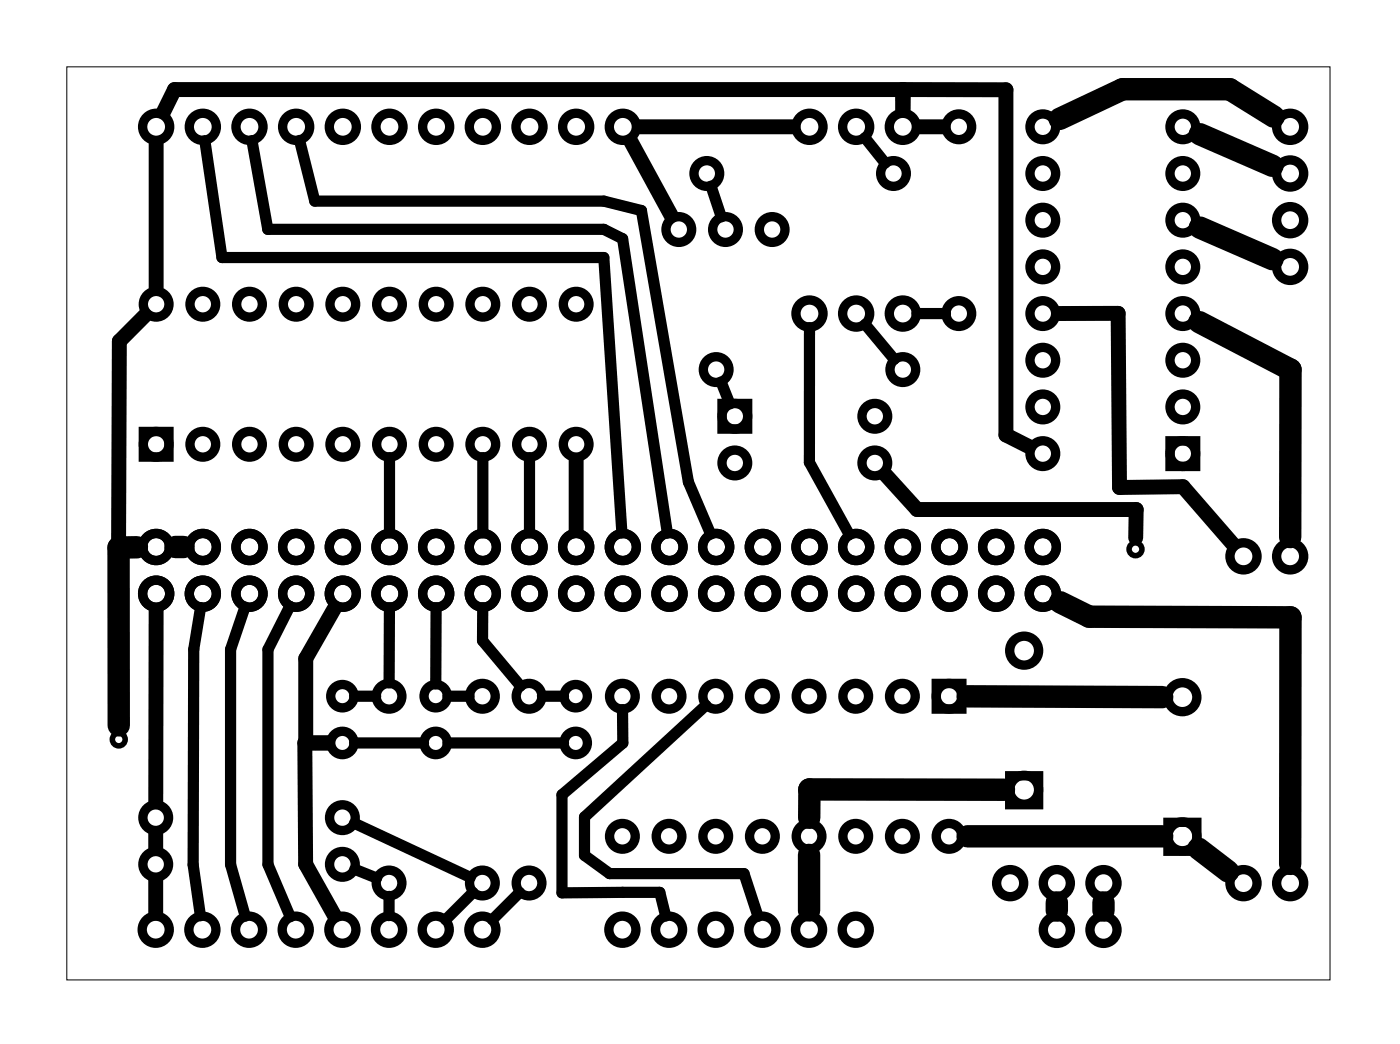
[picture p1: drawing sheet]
<svg xmlns="http://www.w3.org/2000/svg" width="76mm" height="57mm" viewBox="0 0 76 57" stroke-linecap="round" stroke-linejoin="round" font-family="sans-serif">
<path d="M3.6 3.6h68.8v49.7h-68.8z" fill="none" stroke="#000" stroke-width=".05"/>
<g fill="none" stroke="#000" stroke-width=".3">
<circle cx="61.8" cy="29.9" r=".35"/>
<circle cx="6.5" cy="40.2" r=".35"/>
</g>
<g fill="none" stroke="#000" stroke-width=".51">
<path d="M7.8 23.5h1.4v1.4h-1.4zM39.3 21.9h1.4v1.4h-1.4zM51 37.2h1.4v1.4h-1.4zM63.7 24h1.4v1.4h-1.4zM55 42.2h1.5v1.6h-1.5zM63.6 44.7h1.5v1.6h-1.5z"/>
<circle cx="8.5" cy="16.6" r=".7"/>
<circle cx="8.5" cy="6.9" r=".74"/>
<circle cx="11" cy="16.6" r=".7"/>
<circle cx="11" cy="6.9" r=".74"/>
<circle cx="13.6" cy="16.6" r=".7"/>
<circle cx="13.6" cy="6.9" r=".74"/>
<circle cx="16.1" cy="16.6" r=".7"/>
<circle cx="16.1" cy="6.9" r=".74"/>
<circle cx="18.7" cy="16.6" r=".7"/>
<circle cx="18.7" cy="6.9" r=".74"/>
<circle cx="21.2" cy="16.6" r=".7"/>
<circle cx="21.2" cy="6.9" r=".74"/>
<circle cx="23.7" cy="16.6" r=".7"/>
<circle cx="23.7" cy="6.9" r=".74"/>
<circle cx="26.3" cy="16.6" r=".7"/>
<circle cx="26.3" cy="6.9" r=".74"/>
<circle cx="28.8" cy="16.6" r=".7"/>
<circle cx="28.8" cy="6.9" r=".74"/>
<circle cx="31.4" cy="16.6" r=".7"/>
<circle cx="31.4" cy="6.9" r=".74"/>
<circle cx="33.9" cy="6.9" r=".74"/>
<circle cx="36.9" cy="12.5" r=".7"/>
<circle cx="38.5" cy="9.4" r=".7"/>
<circle cx="39.5" cy="12.5" r=".7"/>
<circle cx="42" cy="12.5" r=".7"/>
<circle cx="44.1" cy="17.1" r=".74"/>
<circle cx="44.1" cy="6.9" r=".74"/>
<circle cx="46.6" cy="17.1" r=".74"/>
<circle cx="46.6" cy="6.9" r=".74"/>
<circle cx="48.6" cy="9.4" r=".7"/>
<circle cx="49.1" cy="17.1" r=".74"/>
<circle cx="49.1" cy="6.9" r=".74"/>
<circle cx="52.2" cy="6.9" r=".7"/>
<circle cx="52.2" cy="17.1" r=".7"/>
<circle cx="56.8" cy="19.6" r=".7"/>
<circle cx="56.8" cy="12" r=".7"/>
<circle cx="56.8" cy="17.1" r=".7"/>
<circle cx="56.8" cy="14.5" r=".7"/>
<circle cx="56.8" cy="9.4" r=".7"/>
<circle cx="56.8" cy="6.9" r=".7"/>
<circle cx="64.4" cy="14.5" r=".7"/>
<circle cx="64.4" cy="9.4" r=".7"/>
<circle cx="64.4" cy="6.9" r=".7"/>
<circle cx="64.4" cy="19.6" r=".7"/>
<circle cx="64.4" cy="17.1" r=".7"/>
<circle cx="64.4" cy="12" r=".7"/>
<circle cx="70.2" cy="14.5" r=".74"/>
<circle cx="70.2" cy="9.4" r=".74"/>
<circle cx="70.2" cy="12" r=".74"/>
<circle cx="70.2" cy="6.9" r=".74"/>
<circle cx="8.5" cy="24.2" r=".7"/>
<circle cx="8.5" cy="29.8" r=".74"/>
<circle cx="8.5" cy="32.3" r=".74"/>
<circle cx="11" cy="24.2" r=".7"/>
<circle cx="11" cy="29.8" r=".74"/>
<circle cx="11" cy="32.3" r=".74"/>
<circle cx="13.6" cy="24.2" r=".7"/>
<circle cx="13.6" cy="29.8" r=".74"/>
<circle cx="13.6" cy="32.3" r=".74"/>
<circle cx="16.1" cy="24.2" r=".7"/>
<circle cx="16.1" cy="29.8" r=".74"/>
<circle cx="16.1" cy="32.3" r=".74"/>
<circle cx="18.6" cy="37.9" r=".64"/>
<circle cx="18.7" cy="24.2" r=".7"/>
<circle cx="18.7" cy="29.8" r=".74"/>
<circle cx="18.7" cy="32.3" r=".74"/>
<circle cx="21.2" cy="37.9" r=".7"/>
<circle cx="21.2" cy="24.2" r=".7"/>
<circle cx="21.2" cy="29.8" r=".74"/>
<circle cx="21.2" cy="32.3" r=".74"/>
<circle cx="23.7" cy="37.9" r=".64"/>
<circle cx="23.7" cy="24.2" r=".7"/>
<circle cx="23.7" cy="29.8" r=".74"/>
<circle cx="23.7" cy="32.3" r=".74"/>
<circle cx="26.3" cy="37.9" r=".7"/>
<circle cx="26.3" cy="24.2" r=".7"/>
<circle cx="26.3" cy="29.8" r=".74"/>
<circle cx="26.3" cy="32.3" r=".74"/>
<circle cx="28.8" cy="37.9" r=".7"/>
<circle cx="28.8" cy="24.2" r=".7"/>
<circle cx="28.8" cy="29.8" r=".74"/>
<circle cx="28.8" cy="32.3" r=".74"/>
<circle cx="31.3" cy="37.9" r=".64"/>
<circle cx="31.4" cy="24.2" r=".7"/>
<circle cx="31.4" cy="29.8" r=".74"/>
<circle cx="31.4" cy="32.3" r=".74"/>
<circle cx="33.9" cy="37.9" r=".7"/>
<circle cx="33.9" cy="29.8" r=".74"/>
<circle cx="33.9" cy="32.3" r=".74"/>
<circle cx="36.4" cy="37.9" r=".7"/>
<circle cx="36.4" cy="29.8" r=".74"/>
<circle cx="36.4" cy="32.3" r=".74"/>
<circle cx="39" cy="37.9" r=".7"/>
<circle cx="39" cy="20.1" r=".7"/>
<circle cx="39" cy="29.8" r=".74"/>
<circle cx="39" cy="32.3" r=".74"/>
<circle cx="40" cy="25.2" r=".7"/>
<circle cx="40" cy="22.6" r=".7"/>
<circle cx="41.5" cy="37.9" r=".7"/>
<circle cx="41.5" cy="29.8" r=".74"/>
<circle cx="41.5" cy="32.3" r=".74"/>
<circle cx="44" cy="37.9" r=".7"/>
<circle cx="44.1" cy="29.8" r=".74"/>
<circle cx="44.1" cy="32.3" r=".74"/>
<circle cx="46.6" cy="37.9" r=".7"/>
<circle cx="46.6" cy="29.8" r=".74"/>
<circle cx="46.6" cy="32.3" r=".74"/>
<circle cx="47.6" cy="25.2" r=".7"/>
<circle cx="47.6" cy="22.6" r=".7"/>
<circle cx="49.1" cy="37.9" r=".7"/>
<circle cx="49.1" cy="20.1" r=".7"/>
<circle cx="49.1" cy="32.3" r=".74"/>
<circle cx="49.1" cy="29.8" r=".74"/>
<circle cx="51.7" cy="37.9" r=".7"/>
<circle cx="51.7" cy="32.3" r=".74"/>
<circle cx="51.7" cy="29.8" r=".74"/>
<circle cx="54.2" cy="32.3" r=".74"/>
<circle cx="54.2" cy="29.8" r=".74"/>
<circle cx="55.7" cy="35.4" r=".79"/>
<circle cx="56.8" cy="24.7" r=".7"/>
<circle cx="56.8" cy="22.1" r=".7"/>
<circle cx="56.8" cy="29.8" r=".74"/>
<circle cx="56.8" cy="32.3" r=".74"/>
<circle cx="64.4" cy="37.9" r=".79"/>
<circle cx="64.4" cy="24.7" r=".7"/>
<circle cx="64.4" cy="22.1" r=".7"/>
<circle cx="67.7" cy="30.3" r=".74"/>
<circle cx="70.2" cy="30.3" r=".74"/>
<circle cx="8.5" cy="47" r=".7"/>
<circle cx="8.5" cy="44.5" r=".7"/>
<circle cx="8.5" cy="50.6" r=".74"/>
<circle cx="11" cy="50.6" r=".74"/>
<circle cx="13.6" cy="50.6" r=".74"/>
<circle cx="16.1" cy="50.6" r=".74"/>
<circle cx="18.6" cy="47" r=".7"/>
<circle cx="18.6" cy="44.5" r=".7"/>
<circle cx="18.6" cy="40.4" r=".64"/>
<circle cx="18.6" cy="50.6" r=".74"/>
<circle cx="21.2" cy="48" r=".7"/>
<circle cx="21.2" cy="50.6" r=".74"/>
<circle cx="23.7" cy="40.4" r=".64"/>
<circle cx="23.7" cy="50.6" r=".74"/>
<circle cx="26.3" cy="48" r=".7"/>
<circle cx="26.3" cy="50.6" r=".74"/>
<circle cx="28.8" cy="48" r=".7"/>
<circle cx="31.3" cy="40.4" r=".64"/>
<circle cx="33.9" cy="45.5" r=".7"/>
<circle cx="33.9" cy="50.6" r=".74"/>
<circle cx="36.4" cy="45.5" r=".7"/>
<circle cx="36.4" cy="50.6" r=".74"/>
<circle cx="39" cy="45.5" r=".7"/>
<circle cx="39" cy="50.6" r=".74"/>
<circle cx="41.5" cy="45.5" r=".7"/>
<circle cx="41.5" cy="50.6" r=".74"/>
<circle cx="44" cy="50.6" r=".74"/>
<circle cx="44" cy="45.5" r=".7"/>
<circle cx="46.6" cy="50.6" r=".74"/>
<circle cx="46.6" cy="45.5" r=".7"/>
<circle cx="49.1" cy="45.5" r=".7"/>
<circle cx="51.7" cy="45.5" r=".7"/>
<circle cx="55" cy="48" r=".74"/>
<circle cx="55.7" cy="43" r=".79"/>
<circle cx="57.5" cy="48" r=".74"/>
<circle cx="57.5" cy="50.6" r=".74"/>
<circle cx="60.1" cy="48" r=".74"/>
<circle cx="60.1" cy="50.6" r=".74"/>
<circle cx="64.4" cy="45.5" r=".79"/>
<circle cx="67.7" cy="48" r=".74"/>
<circle cx="70.2" cy="48" r=".74"/>
</g>
<g fill="none" stroke="#000" stroke-width=".61">
<path d="M11.2 7.7l.9 6.3h20.8l.9 15M13.7 7.7l.9 4.8h18.3l1 .5 2.4 16M16.3 7.6l.8 3.3h15.8l2 .6 2.6 14.7 1.2 2.9M38.7 10.1l.6 1.7M44.1 17.8v7.4l2.1 3.9M47.1 7.5l1.1 1.4M47.1 17.6l1.6 1.9M49.9 17.1h1.6M10.9 33.1l-.4 2.2v11.7l.4 2.8M13.3 33l-.8 2.3v11.7l.8 2.8M15.8 33l-1.2 2.3v11.7l1.2 2.9M19.3 37.9h1.1"/>
<path d="M21.2 33.1v4.1M21.2 24.9v4.1M23.7 33.1v4.1M24.4 37.9h1.1M26.3 33.1v1.8l2 2.4M26.3 24.9v4.1M28.8 24.9v4.1M30.7 37.9h-1.2M33.9 38.6v1.8l-3.3 2.8v5.4l5.3-.1 .3 1.3M38.4 38.4l-6.6 6v2.1l1.4 1h7.3l.8 2.4M39.2 20.8l.5 1.2M19.3 44.8l6.3 2.9"/>
<path d="M19.3 40.4h3.8M19.3 47.3l1.2 .5M21.2 48.8v1M24.4 40.4h6.3M25.7 48.6l-1.4 1.4M28.3 48.6l-1.5 1.4"/>
</g>
<g fill="none" stroke="#000" stroke-width=".81">
<path d="M7.9 17.2l-1.4 1.4v11.2h1.1M8.5 7.8v7.9M8.9 6.1l.6-1.2h39.7v1.1l-.1-1.1h5.7v18.8l1.2 .6M34.3 7.7l2.2 4M34.8 6.9h8.4M50 6.9h1.3M57.6 17.1l3.3-.1v9.5h3.5l2.7 3.1M8.5 33.2v10.4M18.2 33.1l-1.6 2.7v4.6h1.2h-1.2v6.6l1.6 2.8M31.4 25v3.9M48.2 25.8l1.7 1.9h11.9v1.6M8.5 45.4v.8"/>
<path d="M8.5 47.9v1.8"/>
</g>
<g fill="none" stroke="#000" stroke-width="1.2">
<path d="M65.3 17.5l4.9 2.6v9.1M65.3 12.4l4 1.7M65.3 7.3l4 1.7M69.3 6.3l-2.4-1.4h-5.8l-3.4 1.6M7.5 29.8h-1v9.7M9.5 29.8h.5M52.7 37.9h10.6M57.7 32.8l1.6 .8h10.9v13.4M44 46.5v3M52.7 45.5h10.6M54.6 43l-10.5-.1-.1 1.6M57.5 49.1v.4"/>
<path d="M60.1 49.1v.4M65.2 46.2l1.7 1.2"/>
</g>
</svg>
